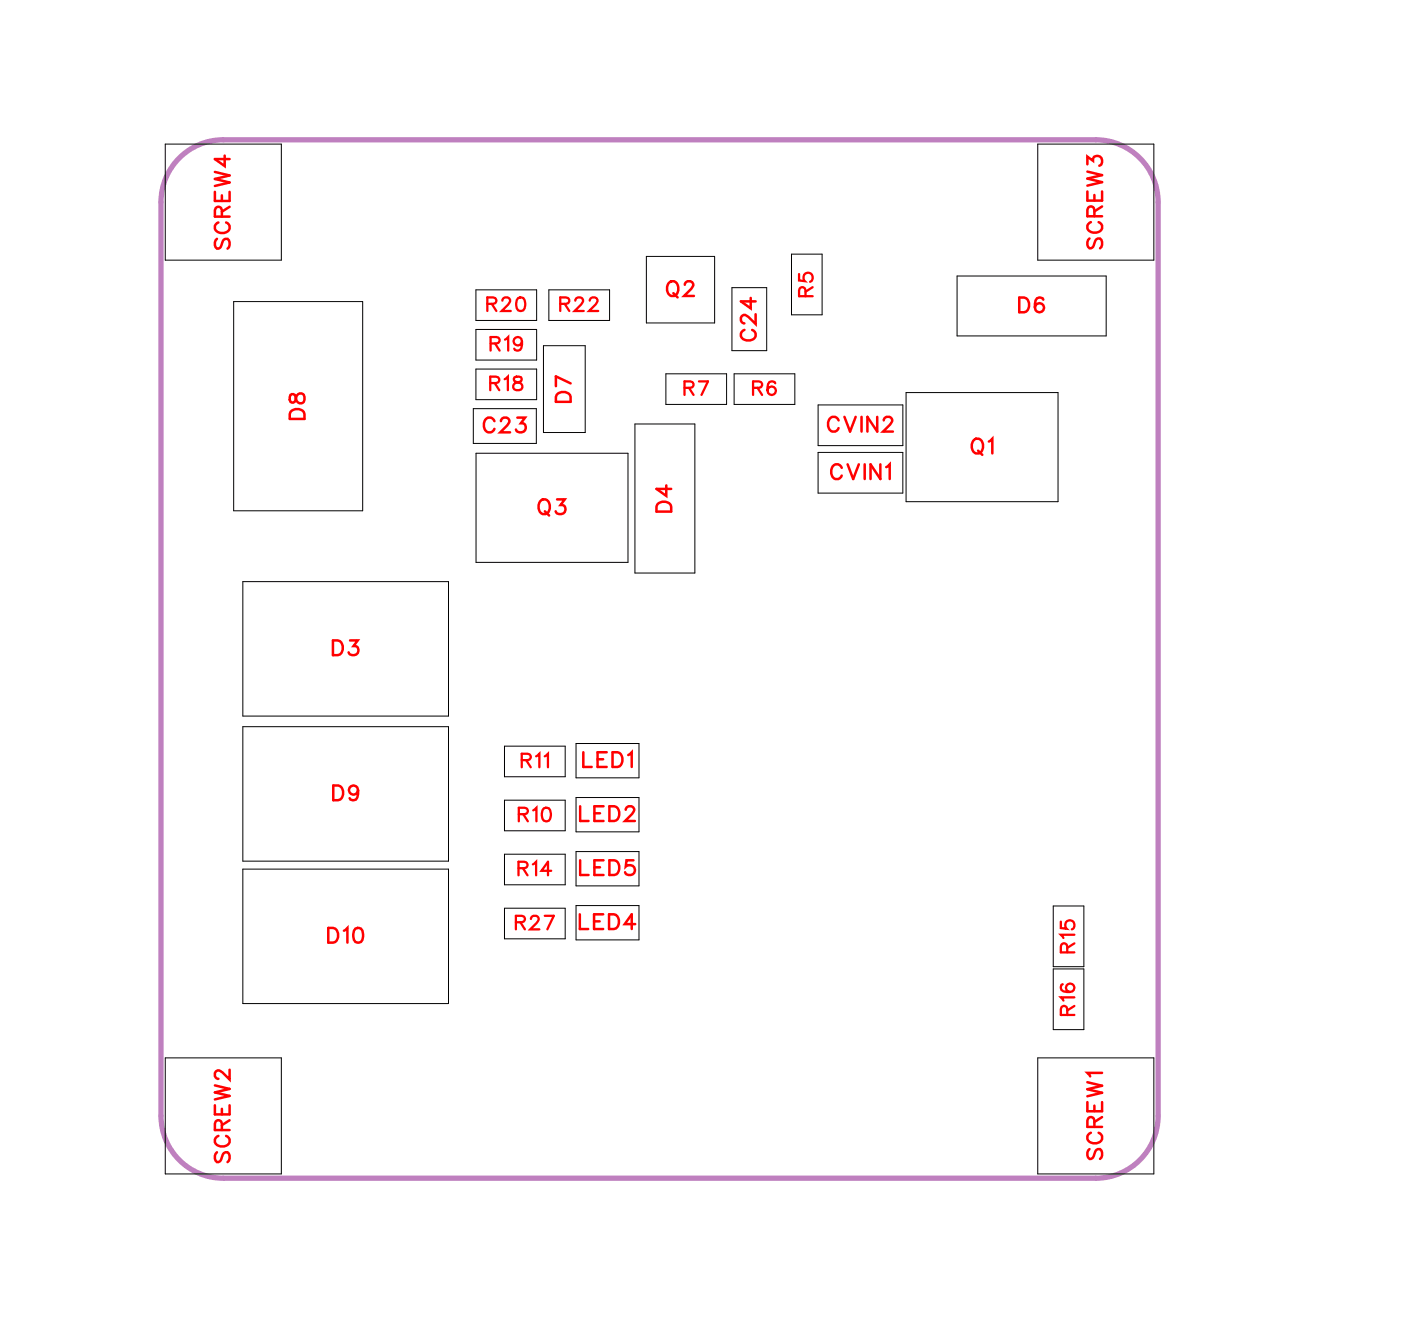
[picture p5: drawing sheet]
<svg xmlns="http://www.w3.org/2000/svg" width="67mm" height="64mm" viewBox="0 0 67 64" stroke-linecap="round" stroke-linejoin="round" font-family="sans-serif">
<defs><g id="words">
<g font-size="1.2" fill="#fff">
<text x="11.3" y="12" transform="rotate(-90 11.3 12)">SCREW4</text>
<text x="32" y="14.5">Q2</text>
<text x="36.7" y="16.5" transform="rotate(-90 36.7 16.5)">C24</text>
<text x="49" y="15.3">D6</text>
<text x="53.4" y="12" transform="rotate(-90 53.4 12)">SCREW3</text>
<text x="15" y="20.2" transform="rotate(-90 15 20.2)">D8</text>
<text x="23.2" y="21.1">C23</text>
<text x="27.8" y="19.4" transform="rotate(-90 27.8 19.4)">D7</text>
<text x="39.8" y="21.1">CVIN2</text>
<text x="40" y="23.4">CVIN1</text>
<text x="46.7" y="22.1">Q1</text>
<text x="25.9" y="25.1">Q3</text>
<text x="32.6" y="24.7" transform="rotate(-90 32.6 24.7)">D4</text>
<text x="16" y="31.8">D3</text>
<text x="16" y="38.8">D9</text>
<text x="27.9" y="39.8">LED2</text>
<text x="28" y="37.2">LED1</text>
<text x="15.7" y="45.7">D10</text>
<text x="27.8" y="45">LED4</text>
<text x="27.9" y="42.4">LED5</text>
<text x="11.3" y="56" transform="rotate(-90 11.3 56)">SCREW2</text>
<text x="53.4" y="55.9" transform="rotate(-90 53.4 55.9)">SCREW1</text>
</g>
<g font-size="1.1" fill="#fff">
<text x="23.4" y="15.2">R20</text>
<text x="23.6" y="17.2">R19</text>
<text x="26.9" y="15.2">R22</text>
<text x="39.4" y="14.3" transform="rotate(-90 39.4 14.3)">R5</text>
<text x="23.5" y="19.1">R18</text>
<text x="32.9" y="19.3">R7</text>
<text x="36.2" y="19.3">R6</text>
<text x="24.9" y="39.8">R10</text>
<text x="25.1" y="37.2">R11</text>
<text x="24.8" y="45">R27</text>
<text x="24.9" y="42.4">R14</text>
<text x="52" y="45.9" transform="rotate(-90 52 45.9)">R15</text>
<text x="52" y="48.9" transform="rotate(-90 52 48.9)">R16</text>
</g>
</g></defs>
<path d="M8.9 7.4l.5-.4 .7-.2 .6-.1h42a3 3 0 0 1 3 3v44a3 3 0 0 1-2.9 3h-42.1a3 3 0 0 1-2.9-3l-.1-44a3 3 0 0 1 1.2-2.3z" fill="none" stroke="#bf80bf" stroke-width=".25"/>
<g fill="none" stroke="#000" stroke-width=".05">
<path d="M8 6.9h5.5v5.6h-5.5zM11.2 14.5h6.3v10.1h-6.3zM22.8 19.7h3v1.7h-3zM22.9 14h2.9v1.4h-2.9zM22.9 15.9h2.9v1.4h-2.9zM22.9 17.8h2.9v1.4h-2.9zM26.2 16.6h2v4.2h-2zM26.4 14h2.9v1.4h-2.9zM31.1 12.3h3.3v3.3h-3.3zM32.1 18h2.9v1.5h-2.9zM35.2 13.9h1.7v3h-1.7zM35.3 18h3v1.5h-3z"/>
<path d="M38.1 12.2h1.5v3h-1.5zM39.4 19.5h4.1v2h-4.1zM43.6 18.9h7.3v5.3h-7.3zM46.1 13.3h7.1v2.9h-7.1zM50 6.9h5.5v5.6h-5.5zM11.7 28h9.9v6.5h-9.9zM11.7 35h9.9v6.5h-9.9zM22.9 21.8h7.3v5.3h-7.3zM24.3 35.9h2.9v1.5h-2.9zM24.3 38.5h2.9v1.5h-2.9zM27.7 35.8h3.1v1.7h-3.1zM27.7 38.4h3.1v1.7h-3.1z"/>
<path d="M30.6 20.4h2.8v7.2h-2.8zM39.4 21.8h4.1v1.9h-4.1zM8 50.9h5.5v5.6h-5.5zM11.7 41.8h9.9v6.5h-9.9zM24.3 41.1h2.9v1.5h-2.9zM24.3 43.7h2.9v1.5h-2.9zM27.7 41h3.1v1.7h-3.1zM27.7 43.6h3.1v1.7h-3.1zM50 50.9h5.5v5.6h-5.5zM50.7 43.6h1.5v2.9h-1.5zM50.7 46.7h1.5v2.9h-1.5z"/>
</g>
<g fill="none" stroke="#f00" stroke-width=".12">
<path d="M10.3 9.2v.5h.8v-.5M10.3 8.3l.8 .1-.8 .2 .8 .2-.8 .2M10.4 11.5l-.1 .2 .1 .3 .2-.1 .2-.4h.2l.1 .2-.1 .3M10.5 10.7a.26 .26 0 0 0-.2 .3 .26 .26 0 0 0 .3 .2h.2a.26 .26 0 0 0 .3-.2 .26 .26 0 0 0-.2-.3M10.7 10.4l-.1-.4h-.2l-.1 .4h.8M10.7 9.4v.3M10.8 7.5v.5l-.5-.3h.8M11.1 10l-.4 .2M14 19v.3l.1 .1 .3-.5a.24 .24 0 0 1 .3 .3 .24 .24 0 0 1-.3 .2l-.1-.1-.1-.3zM14 19.8l.2-.1 .4 .1 .1 .4h-.8zM26.9 18.9h.1h.4l.1 .4h-.7zM27.5 18.5l-.7-.4v.5"/>
<path d="M32.2 13.6a.33 .33 0 0 1 .5 .3 .33 .33 0 0 1-.5 .3l-.1-.2zM32.4 14.1l.2 .2M33 13.7l.1-.2h.1l.2 .2-.1 .2-.4 .4h.5M35.8 15.9a.26 .26 0 0 0-.1 .3 .26 .26 0 0 0 .2 .2h.2a.26 .26 0 0 0 .3-.2 .26 .26 0 0 0-.2-.3M36.1 14.3v.5l-.4-.3h.7M36.4 15.1v.5l-.4-.3-.2-.1-.1 .1v.1l.1 .2M49.1 14.3h.2a.38 .38 0 0 1 .2 .4 .38 .38 0 0 1-.2 .3h-.2zM50.2 14.4a.35 .35 0 0 0-.4 .2 .35 .35 0 0 0 .2 .4 .22 .22 0 0 0 .3-.2 .22 .22 0 0 0-.2-.2 .22 .22 0 0 0-.3 .2M52.3 7.9v-.4l.3 .2a.24 .24 0 0 1 .4-.1 .24 .24 0 0 1-.1 .4M52.3 9.2v.5h.8v-.5M52.3 8.3l.8 .1-.8 .2 .8 .2-.8 .1M52.4 11.5l-.1 .2 .1 .3 .2-.1 .3-.4h.1l.1 .2-.1 .3"/>
<path d="M52.5 10.7a.26 .26 0 0 0-.2 .3 .26 .26 0 0 0 .3 .2h.2a.26 .26 0 0 0 .3-.2 .26 .26 0 0 0-.2-.3M52.7 10.4l-.1-.4h-.2l-.1 .4h.8M52.7 9.4v.3M53.1 9.9l-.4 .3M16 30.8h.3a.38 .38 0 0 1 .2 .4 .38 .38 0 0 1-.2 .3h-.3zM16 37.8h.3a.38 .38 0 0 1 .2 .4 .38 .38 0 0 1-.2 .3h-.3zM16.8 30.8h.4l-.2 .3a.24 .24 0 0 1 .2 .4 .24 .24 0 0 1-.4-.1M17.2 38.1a.22 .22 0 0 1-.3 .1 .22 .22 0 0 1-.1-.3 .22 .22 0 0 1 .4 0v.2a.34 .34 0 0 1-.2 .4l-.2-.1M23.8 20.3a.26 .26 0 0 0-.3-.2 .26 .26 0 0 0-.2 .3v.1a.26 .26 0 0 0 .2 .3 .26 .26 0 0 0 .3-.2M24.1 20.3l.1-.2h.2l.1 .1-.1 .3-.3 .3h.5M24.9 20.1h.4l-.2 .3a.24 .24 0 0 1 .1 .4 .24 .24 0 0 1-.4-.1M26 24.1h.1a.33 .33 0 0 1 .4 .3 .33 .33 0 0 1-.4 .3l-.2-.2z"/>
<path d="M26.2 24.6l.2 .2M26.8 24h.4l-.2 .3a.24 .24 0 0 1 .2 .4 .25 .25 0 0 1-.5-.1M27.9 38.8v.7h.4M28.1 36.2v.7h.4M28.6 39.2h.3M28.8 36.6h.2M29.1 38.8h-.5v.7h.5M29.2 36.2h-.4v.7h.4M29.3 38.8h.3a.38 .38 0 0 1 .2 .4 .38 .38 0 0 1-.2 .3h-.3zM29.5 36.2h.2a.38 .38 0 0 1 .3 .4 .38 .38 0 0 1-.3 .3h-.2zM30.1 39l.2-.2h.1l.1 .2-.1 .2-.3 .3h.5M30.2 36.4l.2-.2v.7"/>
<path d="M31.7 24.2h.2h.3l.1 .4h-.7zM32.1 23.4v.5l-.5-.4h.7M40.4 20.2a.26 .26 0 0 0-.3-.1 .26 .26 0 0 0-.2 .2v.2a.26 .26 0 0 0 .2 .3 .26 .26 0 0 0 .3-.2M40.5 22.5a.26 .26 0 0 0-.3-.1 .26 .26 0 0 0-.2 .2v.2a.26 .26 0 0 0 .2 .3 .26 .26 0 0 0 .3-.2M40.6 20.1l.3 .7 .3-.7M40.8 22.4l.3 .7 .2-.7M41.5 20.1v.7M41.6 22.4v.7M42.2 20.1v.7l-.4-.7v.7M42.4 22.4v.7l-.5-.7v.7M42.5 20.2l.2-.1h.1l.1 .1-.1 .2-.3 .4h.5M42.7 22.5l.1-.1v.7"/>
<path d="M46.8 21.2h.1a.33 .33 0 0 1 .4 .3 .33 .33 0 0 1-.4 .3l-.1-.2zM47.1 21.7l.2 .2M47.6 21.3l.2-.2v.7M10.3 53.2v.5h.8v-.5M10.3 52.3l.8 .1-.8 .2 .8 .2-.8 .1M10.4 55.5l-.1 .2 .1 .3 .2-.1 .2-.4h.2l.1 .2-.1 .3M10.5 54.7a.26 .26 0 0 0-.2 .3 .26 .26 0 0 0 .3 .2h.2a.26 .26 0 0 0 .3-.2 .26 .26 0 0 0-.2-.3M10.7 54.4l-.1-.4h-.2l-.1 .4h.8M10.7 53.4v.3M11.1 51.5v.5l-.4-.4-.2-.1-.2 .2v.1l.2 .1M11.1 53.9l-.4 .3M15.8 44.7h.2a.38 .38 0 0 1 .3 .3 .38 .38 0 0 1-.3 .4h-.2z"/>
<path d="M16.6 44.8l.1-.1v.7M17.1 44.7h.1a.37 .37 0 0 1 .3 .3 .37 .37 0 0 1-.3 .4 .45 .45 0 0 1-.1-.7zM27.9 44v.7h.4M27.9 41.4v.7h.4M28.6 44.4h.3M28.6 41.8h.3M29 44h-.4v.7h.4M29.1 41.4h-.5v.7h.5M29.3 44h.3a.38 .38 0 0 1 .2 .4 .38 .38 0 0 1-.2 .3h-.3zM29.3 41.4h.3a.38 .38 0 0 1 .2 .4 .38 .38 0 0 1-.2 .3h-.3zM30.5 41.4h-.3l-.1 .3a.25 .25 0 0 1 .4 0 .25 .25 0 0 1 0 .4 .25 .25 0 0 1-.4-.1M30.6 44.5h-.5l.3-.5v.7"/>
<path d="M52.3 53.1v.4h.8v-.4M52.3 52.1l.8 .2-.8 .1 .8 .2-.8 .2M52.4 55.3l-.1 .2 .1 .3 .2-.1 .2-.3 .2-.1 .1 .2-.1 .3M52.5 54.5a.26 .26 0 0 0-.2 .3 .26 .26 0 0 0 .3 .2h.2a.26 .26 0 0 0 .3-.2 .26 .26 0 0 0-.2-.3M52.7 54.3l-.1-.4-.2-.1-.1 .5h.8M52.7 53.2v.3M53.1 51.7h-.8l.2 .1M53.1 53.8l-.4 .2"/>
</g>
<g fill="none" stroke="#f00" stroke-width=".11">
<path d="M23.5 14.6h.3l.1-.2-.4-.1v.7M23.6 18.4h.4v-.2l-.4-.1v.7M23.6 16.5h.4v-.2l-.4-.1v.7M23.7 14.6l.2 .4M23.8 18.4l.2 .4M23.8 16.5l.3 .4M24.2 14.5l.1-.2 .3 .1-.4 .6h.4M24.3 18.3l.1-.2v.7M24.3 16.4l.2-.2v.7M24.8 18.2v.2h.2l.1 .2a.22 .22 0 0 1-.2 .2 .22 .22 0 0 1-.2-.2l.4-.3v-.1zM24.9 14.4a.32 .32 0 0 1 .4 .2 .32 .32 0 0 1-.2 .4l-.2-.2-.1-.2zM25.1 16.4a.2 .2 0 0 1-.3 .2 .2 .2 0 0 1 0-.3 .2 .2 0 0 1 .3 0v.1a.31 .31 0 0 1-.2 .5l-.1-.1"/>
<path d="M27 14.6h.3l.1-.2-.4-.1v.7M27.2 14.6l.2 .4M27.7 14.5l.1-.2 .3 .1-.4 .6h.4M28.4 14.5l.1-.2 .3 .1-.4 .6h.4M33 18.7l.3-.1 .1-.2h-.4v.6M33.2 18.7l.2 .3M33.6 18.4h.5l-.3 .6M36.3 18.7l.3-.1 .1-.2h-.4v.6M36.5 18.7l.2 .3M37.3 18.5v-.1a.32 .32 0 0 0-.4 .2 .32 .32 0 0 0 .2 .4 .2 .2 0 0 0 .3-.2 .2 .2 0 0 0-.2-.2 .2 .2 0 0 0-.3 .2M38.5 13.2v.3h.2a.23 .23 0 0 1 0-.3 .23 .23 0 0 1 .4 0 .23 .23 0 0 1-.1 .4M38.8 14.3l-.1-.4h-.2v.4h.6"/>
<path d="M39.1 13.8l-.3 .2M25 39.2h.3l.1-.2-.4-.1v.6M25.1 36.6h.4v-.2l-.4-.1v.6M25.2 39.2l.2 .3M25.3 36.6l.2 .3M25.7 39l.1-.1v.6M25.8 36.4l.2-.1v.6M26.2 38.9a.32 .32 0 0 1 .4 .3 .32 .32 0 0 1-.3 .3l-.2-.1v-.2zM26.2 36.4l.2-.1v.6M24.8 44.4h.4v-.2l-.4-.1v.6M25 41.8h.3l.1-.2-.4-.1v.6M25 44.4l.3 .3"/>
<path d="M25.2 41.8l.2 .3M25.6 44.3l.1-.2 .2 .1-.4 .5h.5M25.7 41.6l.1-.1v.6M26.2 44.1h.5l-.4 .6M26.5 41.9h-.4l.3-.4v.6M51.1 44.4v.3h.2a.23 .23 0 0 1 0-.3 .23 .23 0 0 1 .4 0 .23 .23 0 0 1-.1 .4M51.2 47.4h-.1a.32 .32 0 0 0 .2 .4 .32 .32 0 0 0 .4-.2 .2 .2 0 0 0-.2-.2 .2 .2 0 0 0-.2 .1 .2 .2 0 0 0 .2 .3M51.4 45.9l-.1-.4h-.2v.4h.6M51.4 48.9l-.1-.4h-.2v.4h.6M51.7 45h-.6l.1 .2M51.7 48h-.6l.1 .2M51.7 45.4l-.3 .2"/>
<path d="M51.7 48.4l-.3 .3"/>
</g>
<use href="#words"/>
</svg>
